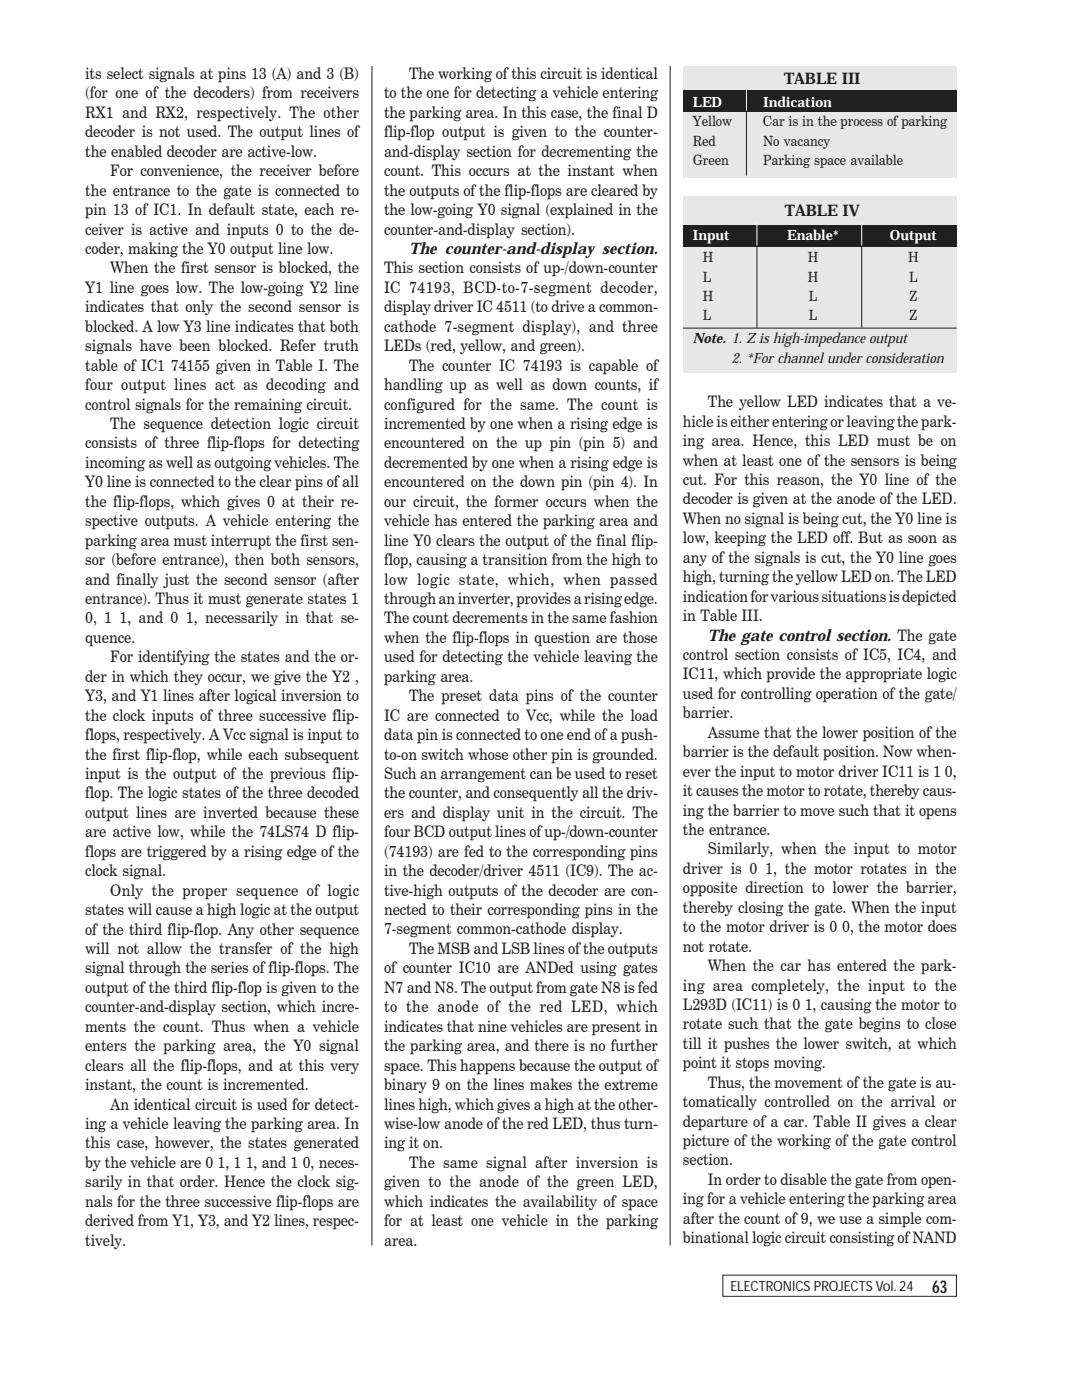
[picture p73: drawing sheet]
<svg xmlns="http://www.w3.org/2000/svg" width="216mm" height="279mm" viewBox="0 0 216 279" stroke-linecap="round" stroke-linejoin="round" font-family="sans-serif">
<defs><g id="words">
<text font-size="3.5" fill="#231f20" x="186" y="258">63</text>
<g font-size="3.2" fill="#231f20">
<text x="17" y="15.8">its select signals at pins 13 (A) and 3 (B)</text>
<text x="81.6" y="15.8">The working of this circuit is identical</text>
<text x="156.4" y="16.8">TABLE III</text>
<text x="17" y="19.7">(for one of the decoders) from receivers</text>
<text x="17" y="23.5">RX1 and RX2, respectively. The other</text>
<text x="76.6" y="19.6">to the one for detecting a vehicle entering</text>
<text x="76.6" y="23.5">the parking area. In this case, the final D</text>
<text x="17" y="27.4">decoder is not used. The output lines of</text>
<text x="76.6" y="27.4">flip-flop output is given to the counter-</text>
<text x="17" y="31.3">the enabled decoder are active-low.</text>
<text x="22" y="35.2">For convenience, the receiver before</text>
<text x="76.6" y="31.3">and-display section for decrementing the</text>
<text x="76.6" y="35.2">count. This occurs at the instant when</text>
<text x="17" y="39">the entrance to the gate is connected to</text>
<text x="76.6" y="39">the outputs of the flip-flops are cleared by</text>
<text x="17" y="42.9">pin 13 of IC1. In default state, each re-</text>
<text x="17" y="46.8">ceiver is active and inputs 0 to the de-</text>
<text x="76.6" y="42.9">the low-going Y0 signal (explained in the</text>
<text x="76.6" y="46.8">counter-and-display section).</text>
<text x="156.6" y="43">TABLE IV</text>
<text x="17" y="50.7">coder, making the Y0 output line low.</text>
<text x="81.6" y="50.7">The counter-and-display section.</text>
<text x="17" y="58.5">Y1 line goes low. The low-going Y2 line</text>
<text x="22" y="54.6">When the first sensor is blocked, the</text>
<text x="76.6" y="54.6">This section consists of up-/down-counter</text>
<text x="76.6" y="58.5">IC 74193, BCD-to-7-segment decoder,</text>
<text x="17" y="62.3">indicates that only the second sensor is</text>
<text x="76.6" y="62.3">display driver IC 4511 (to drive a common-</text>
<text x="17" y="66.2">blocked. A low Y3 line indicates that both</text>
<text x="17" y="70.1">signals have been blocked. Refer truth</text>
<text x="76.6" y="66.2">cathode 7-segment display), and three</text>
<text x="76.6" y="70.1">LEDs (red, yellow, and green).</text>
<text x="17" y="74">table of IC1 74155 given in Table I. The</text>
<text x="17" y="77.9">four output lines act as decoding and</text>
<text x="76.6" y="77.9">handling up as well as down counts, if</text>
<text x="81.6" y="74">The counter IC 74193 is capable of</text>
<text x="17" y="81.7">control signals for the remaining circuit.</text>
<text x="76.6" y="81.7">configured for the same. The count is</text>
<text x="141.3" y="81.3">The yellow LED indicates that a ve-</text>
<text x="17" y="89.5">consists of three flip-flops for detecting</text>
<text x="22" y="85.6">The sequence detection logic circuit</text>
<text x="76.6" y="85.6">incremented by one when a rising edge is</text>
<text x="76.6" y="89.5">encountered on the up pin (pin 5) and</text>
<text x="136.3" y="85.1">hicle is either entering or leaving the park-</text>
<text x="136.3" y="89">ing area. Hence, this LED must be on</text>
<text x="17" y="93.4">incoming as well as outgoing vehicles. The</text>
<text x="76.6" y="93.4">decremented by one when a rising edge is</text>
<text x="136.3" y="92.9">when at least one of the sensors is being</text>
<text x="17" y="97.3">Y0 line is connected to the clear pins of all</text>
<text x="17" y="101.1">the flip-flops, which gives 0 at their re-</text>
<text x="76.6" y="97.3">encountered on the down pin (pin 4). In</text>
<text x="76.6" y="101.1">our circuit, the former occurs when the</text>
<text x="136.3" y="96.8">cut. For this reason, the Y0 line of the</text>
<text x="136.3" y="100.7">decoder is given at the anode of the LED.</text>
<text x="17" y="105">spective outputs. A vehicle entering the</text>
<text x="76.6" y="105">vehicle has entered the parking area and</text>
<text x="136.3" y="104.5">When no signal is being cut, the Y0 line is</text>
<text x="17" y="108.9">parking area must interrupt the first sen-</text>
<text x="17" y="112.8">sor (before entrance), then both sensors,</text>
<text x="76.6" y="108.9">line Y0 clears the output of the final flip-</text>
<text x="76.6" y="112.8">flop, causing a transition from the high to</text>
<text x="136.3" y="108.4">low, keeping the LED off. But as soon as</text>
<text x="136.3" y="112.3">any of the signals is cut, the Y0 line goes</text>
<text x="17" y="116.7">and finally just the second sensor (after</text>
<text x="76.6" y="116.6">low logic state, which, when passed</text>
<text x="136.3" y="116.2">high, turning the yellow LED on. The LED</text>
<text x="17" y="120.5">entrance). Thus it must generate states 1</text>
<text x="17" y="124.4">0, 1 1, and 0 1, necessarily in that se-</text>
<text x="76.6" y="120.5">through an inverter, provides a rising edge.</text>
<text x="76.6" y="124.4">The count decrements in the same fashion</text>
<text x="136.3" y="120.1">indication for various situations is depicted</text>
<text x="136.3" y="124">in Table III.</text>
<text x="17" y="128.3">quence.</text>
<text x="76.6" y="128.3">when the flip-flops in question are those</text>
<text x="136.3" y="131.7">control section consists of IC5, IC4, and</text>
<text x="141.3" y="127.8">The gate control section. The gate</text>
<text x="17" y="136.1">der in which they occur, we give the Y2 ,</text>
<text x="22" y="132.2">For identifying the states and the or-</text>
<text x="76.6" y="132.2">used for detecting the vehicle leaving the</text>
<text x="76.6" y="136.1">parking area.</text>
<text x="136.3" y="135.6">IC11, which provide the appropriate logic</text>
<text x="17" y="139.9">Y3, and Y1 lines after logical inversion to</text>
<text x="17" y="143.8">the clock inputs of three successive flip-</text>
<text x="76.6" y="143.8">IC are connected to Vcc, while the load</text>
<text x="81.6" y="139.9">The preset data pins of the counter</text>
<text x="136.3" y="139.5">used for controlling operation of the gate/</text>
<text x="136.3" y="143.4">barrier.</text>
<text x="17" y="147.7">flops, respectively. A Vcc signal is input to</text>
<text x="76.6" y="147.7">data pin is connected to one end of a push-</text>
<text x="141.3" y="147.2">Assume that the lower position of the</text>
<text x="17" y="151.6">the first flip-flop, while each subsequent</text>
<text x="17" y="155.5">input is the output of the previous flip-</text>
<text x="76.6" y="151.6">to-on switch whose other pin is grounded.</text>
<text x="76.6" y="155.5">Such an arrangement can be used to reset</text>
<text x="136.3" y="151.1">barrier is the default position. Now when-</text>
<text x="136.3" y="155">ever the input to motor driver IC11 is 1 0,</text>
<text x="17" y="159.3">flop. The logic states of the three decoded</text>
<text x="76.6" y="159.3">the counter, and consequently all the driv-</text>
<text x="136.3" y="158.9">it causes the motor to rotate, thereby caus-</text>
<text x="17" y="163.2">output lines are inverted because these</text>
<text x="17" y="167.1">are active low, while the 74LS74 D flip-</text>
<text x="76.6" y="163.2">ers and display unit in the circuit. The</text>
<text x="76.6" y="167.1">four BCD output lines of up-/down-counter</text>
<text x="136.3" y="162.8">ing the barrier to move such that it opens</text>
<text x="136.3" y="166.6">the entrance.</text>
<text x="17" y="171">flops are triggered by a rising edge of the</text>
<text x="76.6" y="171">(74193) are fed to the corresponding pins</text>
<text x="141.3" y="170.5">Similarly, when the input to motor</text>
<text x="17" y="174.9">clock signal.</text>
<text x="22" y="178.7">Only the proper sequence of logic</text>
<text x="76.6" y="174.9">in the decoder/driver 4511 (IC9). The ac-</text>
<text x="76.6" y="178.7">tive-high outputs of the decoder are con-</text>
<text x="136.3" y="174.4">driver is 0 1, the motor rotates in the</text>
<text x="136.3" y="178.3">opposite direction to lower the barrier,</text>
<text x="17" y="182.6">states will cause a high logic at the output</text>
<text x="76.6" y="182.6">nected to their corresponding pins in the</text>
<text x="136.3" y="182.2">thereby closing the gate. When the input</text>
<text x="17" y="186.5">of the third flip-flop. Any other sequence</text>
<text x="17" y="190.4">will not allow the transfer of the high</text>
<text x="76.6" y="186.5">7-segment common-cathode display.</text>
<text x="81.6" y="190.4">The MSB and LSB lines of the outputs</text>
<text x="136.3" y="186">to the motor driver is 0 0, the motor does</text>
<text x="136.3" y="189.9">not rotate.</text>
<text x="17" y="194.3">signal through the series of flip-flops. The</text>
<text x="76.6" y="194.3">of counter IC10 are ANDed using gates</text>
<text x="136.3" y="197.7">ing area completely, the input to the</text>
<text x="141.3" y="193.8">When the car has entered the park-</text>
<text x="17" y="198.1">output of the third flip-flop is given to the</text>
<text x="17" y="202">counter-and-display section, which incre-</text>
<text x="76.6" y="198.1">N7 and N8. The output from gate N8 is fed</text>
<text x="76.6" y="202">to the anode of the red LED, which</text>
<text x="136.3" y="201.6">L293D (IC11) is 0 1, causing the motor to</text>
<text x="17" y="205.9">ments the count. Thus when a vehicle</text>
<text x="17" y="209.8">enters the parking area, the Y0 signal</text>
<text x="76.6" y="205.9">indicates that nine vehicles are present in</text>
<text x="76.6" y="209.8">the parking area, and there is no further</text>
<text x="136.3" y="205.4">rotate such that the gate begins to close</text>
<text x="136.3" y="209.3">till it pushes the lower switch, at which</text>
<text x="17" y="213.7">clears all the flip-flops, and at this very</text>
<text x="76.6" y="213.7">space. This happens because the output of</text>
<text x="136.3" y="213.2">point it stops moving.</text>
<text x="17" y="217.6">instant, the count is incremented.</text>
<text x="22" y="221.4">An identical circuit is used for detect-</text>
<text x="76.6" y="217.5">binary 9 on the lines makes the extreme</text>
<text x="76.6" y="221.4">lines high, which gives a high at the other-</text>
<text x="136.3" y="221">tomatically controlled on the arrival or</text>
<text x="141.3" y="217.1">Thus, the movement of the gate is au-</text>
<text x="17" y="225.3">ing a vehicle leaving the parking area. In</text>
<text x="76.6" y="225.3">wise-low anode of the red LED, thus turn-</text>
<text x="136.3" y="224.8">departure of a car. Table II gives a clear</text>
<text x="17" y="229.2">this case, however, the states generated</text>
<text x="17" y="233.1">by the vehicle are 0 1, 1 1, and 1 0, neces-</text>
<text x="76.6" y="229.2">ing it on.</text>
<text x="81.6" y="233.1">The same signal after inversion is</text>
<text x="136.3" y="228.7">picture of the working of the gate control</text>
<text x="136.3" y="232.6">section.</text>
<text x="17" y="237">sarily in that order. Hence the clock sig-</text>
<text x="76.6" y="236.9">given to the anode of the green LED,</text>
<text x="141.3" y="236.5">In order to disable the gate from open-</text>
<text x="17" y="240.8">nals for the three successive flip-flops are</text>
<text x="17" y="244.7">derived from Y1, Y3, and Y2 lines, respec-</text>
<text x="76.6" y="240.8">which indicates the availability of space</text>
<text x="76.6" y="244.7">for at least one vehicle in the parking</text>
<text x="136.3" y="240.4">ing for a vehicle entering the parking area</text>
<text x="136.3" y="244.2">after the count of 9, we use a simple com-</text>
<text x="17" y="248.6">tively.</text>
<text x="76.6" y="248.6">area.</text>
<text x="136.3" y="248.1">binational logic circuit consisting of NAND</text>
</g>
<g font-size="2.8" fill="#fff">
<text x="138.3" y="21.3">LED</text>
<text x="152.3" y="21.3">Indication</text>
<text x="138.3" y="47.9">Input</text>
<text x="157" y="47.9">Enable*</text>
<text x="177.6" y="47.9">Output</text>
</g>
<g font-size="2.8" fill="#231f20">
<text x="138.3" y="25.2">Yellow</text>
<text x="138.3" y="29.1">Red</text>
<text x="152.2" y="25.2">Car is in the process of parking</text>
<text x="152.3" y="29.1">No vacancy</text>
<text x="138.3" y="33">Green</text>
<text x="152.3" y="33">Parking space available</text>
<text x="140.3" y="52.3">H</text>
<text x="161.2" y="52.3">H</text>
<text x="181.2" y="52.3">H</text>
<text x="140.3" y="56.2">L</text>
<text x="161.2" y="56.2">H</text>
<text x="181.4" y="56.2">L</text>
<text x="140.3" y="60.1">H</text>
<text x="140.3" y="63.9">L</text>
<text x="161.4" y="60.1">L</text>
<text x="161.4" y="63.9">L</text>
<text x="181.5" y="60.1">Z</text>
<text x="181.5" y="63.9">Z</text>
<text x="138.3" y="68.5">Note. 1. Z is high-impedance output</text>
<text x="146.1" y="72.4">2. *For channel under consideration</text>
<text x="145.7" y="257.7">ELECTRONICS PROJECTS Vol. 24</text>
</g>
</g></defs>
<path d="M144.2 254.5h46.7v4.2h-46.7z" fill="none" stroke="#231f20" stroke-width=".2"/>
<path d="M136.3 13.2h54.6v22.2h-54.6z" fill="#e6e7e8"/>
<path d="M136.3 18.1h54.6v4.3h-54.6z" fill="#231f20"/>
<path d="M148.9 22.1v13" fill="none" stroke="#231f20" stroke-width=".2"/>
<path d="M148.9 17.9v4.2" fill="none" stroke="#fff" stroke-width=".2"/>
<path d="M136.3 39.2h54.6v35.2h-54.6z" fill="#e6e7e8"/>
<path d="M136.3 44.9h54.6v4.3h-54.6z" fill="#231f20"/>
<path d="M74.2 13.2v235.4M133.7 13.2v235.4M151 49v16.4M171.9 49v16.4M136.3 65.5h54.6" fill="none" stroke="#231f20" stroke-width=".2"/>
<path d="M151 44.5v4.5M171.9 44.5v4.5" fill="none" stroke="#fff" stroke-width=".2"/>
<use href="#words"/>
</svg>
